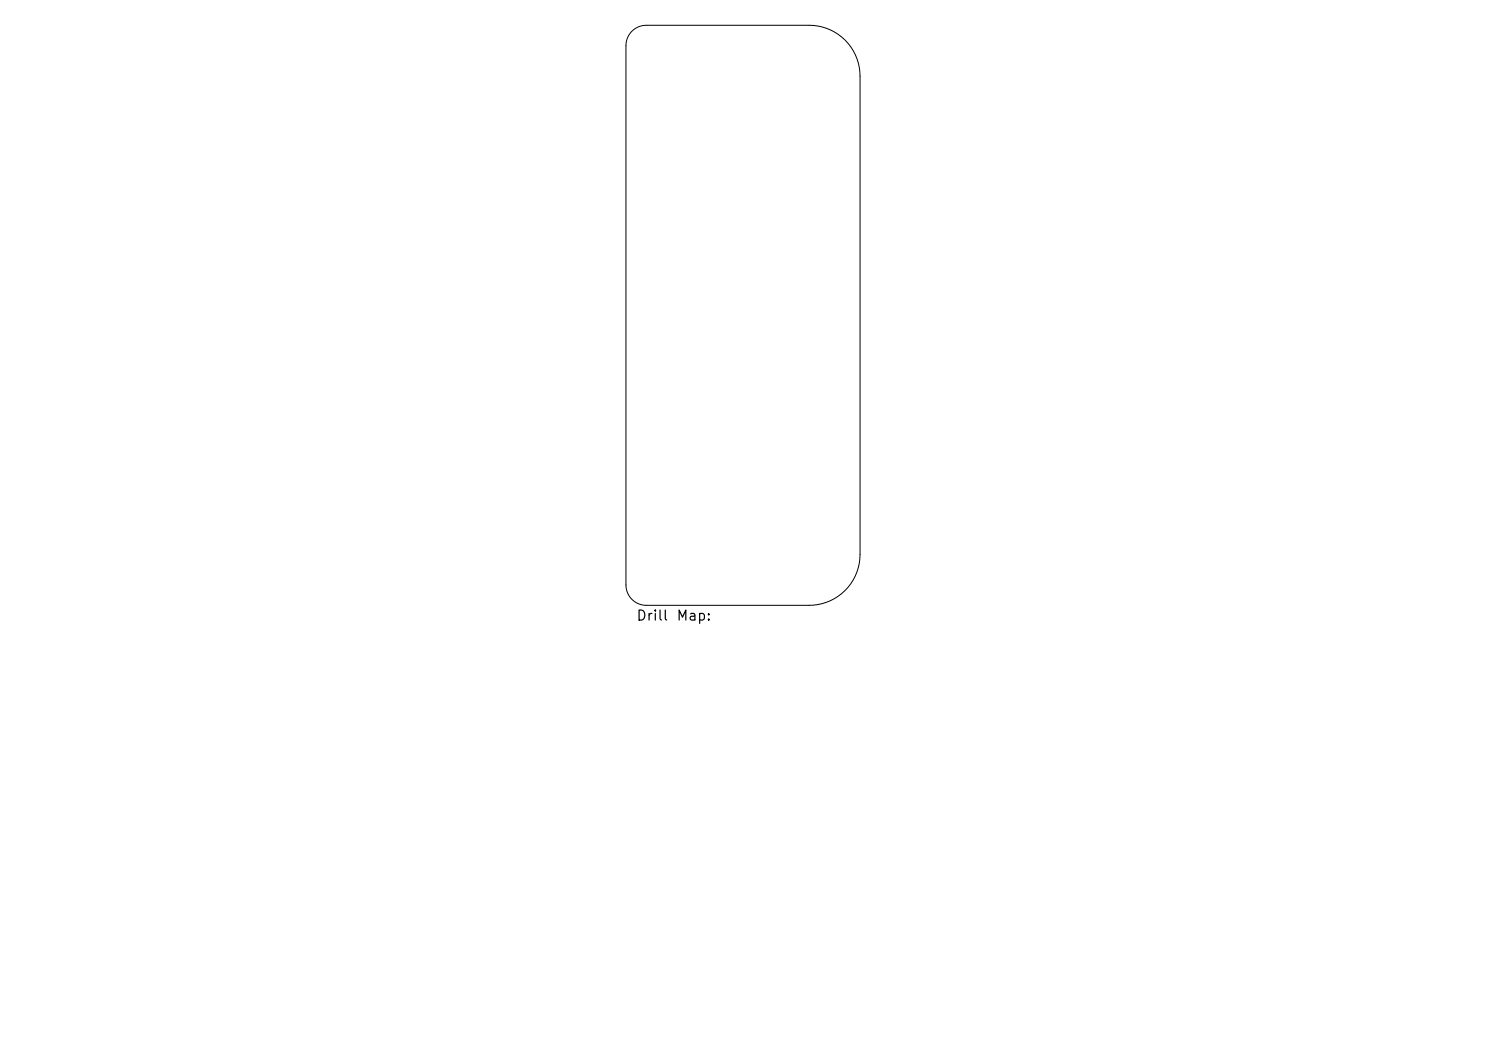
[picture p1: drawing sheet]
<svg xmlns="http://www.w3.org/2000/svg" width="297mm" height="210mm" viewBox="0 0 297 210" stroke-linecap="round" stroke-linejoin="round" font-family="sans-serif">
<defs><g id="words">
<g font-size="2">
<text x="127.1" y="124.5">Drill</text>
<text x="135.1" y="124.5">Map:</text>
</g>
</g></defs>
<path d="M126.3 6.2a4.1 4.1 0 0 1 2.9-1.1h32.5a10.2 10.2 0 0 1 10.2 10.1v95.6a10.2 10.2 0 0 1-10.2 10.2h-32.5a4.1 4.1 0 0 1-4.1-4.1v-107.8a4.1 4.1 0 0 1 1.2-2.9z" fill="none" stroke="#000" stroke-width=".2"/>
<use href="#words"/>
</svg>
